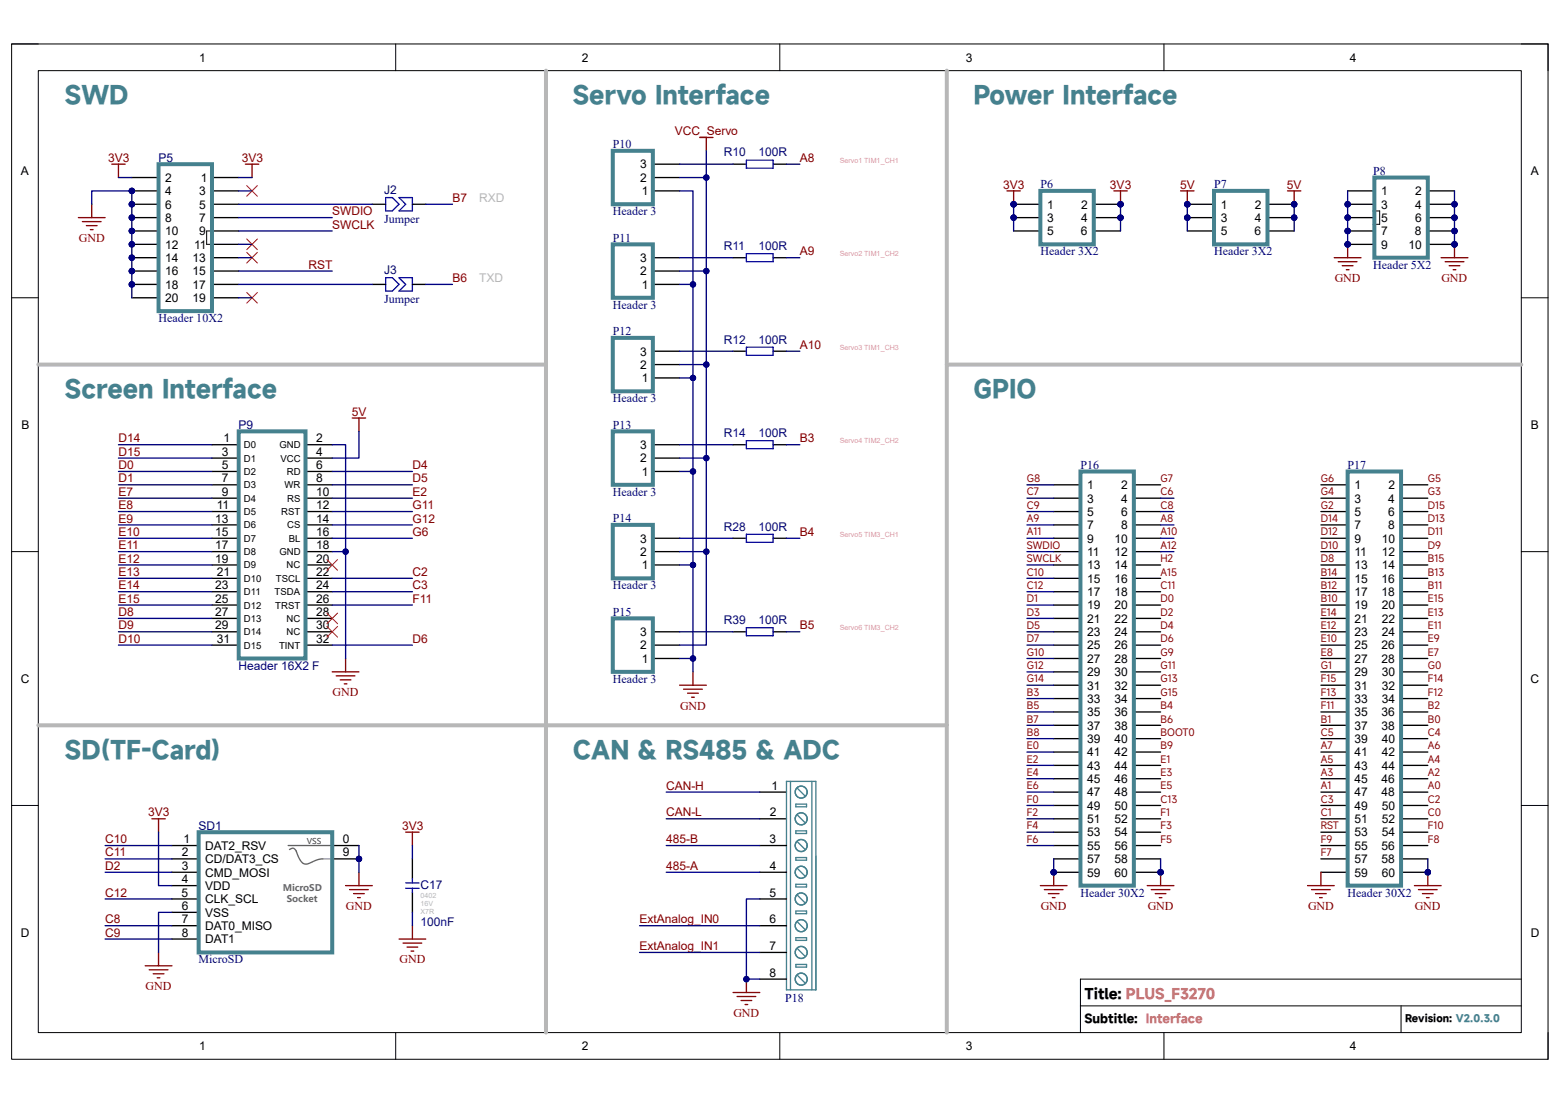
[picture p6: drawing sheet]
<svg xmlns="http://www.w3.org/2000/svg" width="297mm" height="210mm" viewBox="0 0 297 210" stroke-linecap="round" stroke-linejoin="round" font-family="sans-serif">
<defs><g id="words">
<g font-size="4.6" fill="#45818e">
<text x="12.4" y="19.8">SWD</text>
<text x="109.1" y="19.8">Servo Interface</text>
<text x="185.3" y="19.8">Power Interface</text>
<text x="12.4" y="75.8">Screen Interface</text>
<text x="185.3" y="75.8">GPIO</text>
<text x="12.4" y="144.4">SD(TF-Card)</text>
<text x="109.1" y="144.4">CAN &amp; RS485 &amp; ADC</text>
</g>
<text font-size="2.7" x="206.5" y="190.2">Title: PLUS_F3270</text>
<g font-size="2.3">
<text x="37.9" y="11.7">1</text>
<text x="110.7" y="11.7">2</text>
<text x="183.8" y="11.7">3</text>
<text x="257" y="11.7">4</text>
<text x="4" y="33.3">A</text>
<text x="31.5" y="34.6">2</text>
<text x="38.2" y="34.6">1</text>
<text x="121.9" y="34.6">2</text>
<text x="121.9" y="32">3</text>
<text x="291.4" y="33.3">A</text>
<text x="31.5" y="37.2">4</text>
<text x="31.5" y="39.7">6</text>
<text x="37.9" y="39.7">5</text>
<text x="37.9" y="37.2">3</text>
<text x="122.2" y="37.2">1</text>
<text x="199.3" y="39.7">1</text>
<text x="205.8" y="39.7">2</text>
<text x="232.4" y="39.7">1</text>
<text x="238.9" y="39.7">2</text>
<text x="262.9" y="37.2">1</text>
<text x="262.9" y="39.7">3</text>
<text x="269.4" y="37.2">2</text>
<text x="269.4" y="39.7">4</text>
<text x="31.5" y="42.2">8</text>
<text x="31.5" y="44.8">10</text>
<text x="31.5" y="47.3">12</text>
<text x="37" y="47.3">11</text>
<text x="37.9" y="42.2">7</text>
<text x="37.9" y="44.8">9</text>
<text x="199.3" y="42.2">3</text>
<text x="199.3" y="44.8">5</text>
<text x="205.8" y="44.8">6</text>
<text x="205.8" y="42.2">4</text>
<text x="232.4" y="42.2">3</text>
<text x="232.4" y="44.8">5</text>
<text x="238.8" y="44.8">6</text>
<text x="238.9" y="42.2">4</text>
<text x="262.9" y="42.2">5</text>
<text x="262.9" y="44.8">7</text>
<text x="262.9" y="47.3">9</text>
<text x="268.1" y="47.3">10</text>
<text x="269.4" y="44.8">8</text>
<text x="269.4" y="42.2">6</text>
<text x="31.5" y="49.9">14</text>
<text x="31.5" y="52.4">16</text>
<text x="36.7" y="49.9">13</text>
<text x="36.7" y="52.4">15</text>
<text x="121.9" y="52.4">2</text>
<text x="121.9" y="49.9">3</text>
<text x="31.5" y="54.9">18</text>
<text x="31.5" y="57.5">20</text>
<text x="36.7" y="54.9">17</text>
<text x="36.7" y="57.5">19</text>
<text x="122.2" y="54.9">1</text>
<text x="121.9" y="70.2">2</text>
<text x="121.9" y="67.7">3</text>
<text x="122.2" y="72.8">1</text>
<text x="4.1" y="81.7">B</text>
<text x="291.5" y="81.7">B</text>
<text x="42.2" y="86.7">3</text>
<text x="42.2" y="89.3">5</text>
<text x="42.5" y="84.2">1</text>
<text x="60.2" y="84.2">2</text>
<text x="60.2" y="86.7">4</text>
<text x="60.2" y="89.3">6</text>
<text x="121.9" y="88">2</text>
<text x="121.9" y="85.5">3</text>
<text x="42.2" y="91.8">7</text>
<text x="42.2" y="94.4">9</text>
<text x="60.2" y="91.8">8</text>
<text x="60.2" y="94.4">10</text>
<text x="122.2" y="90.6">1</text>
<text x="207" y="93.1">1</text>
<text x="207" y="95.7">3</text>
<text x="213.4" y="93.1">2</text>
<text x="213.4" y="95.7">4</text>
<text x="257.8" y="93.1">1</text>
<text x="257.8" y="95.7">3</text>
<text x="264.3" y="95.7">4</text>
<text x="264.3" y="93.1">2</text>
<text x="41" y="99.5">13</text>
<text x="41.3" y="96.9">11</text>
<text x="60.2" y="96.9">12</text>
<text x="60.2" y="99.5">14</text>
<text x="207" y="98.2">5</text>
<text x="207" y="100.8">7</text>
<text x="213.4" y="98.2">6</text>
<text x="213.4" y="100.8">8</text>
<text x="257.8" y="98.2">5</text>
<text x="257.8" y="100.8">7</text>
<text x="264.3" y="98.2">6</text>
<text x="264.3" y="100.8">8</text>
<text x="41" y="102">15</text>
<text x="41" y="104.6">17</text>
<text x="41" y="107.1">19</text>
<text x="60.2" y="102">16</text>
<text x="60.2" y="104.6">18</text>
<text x="60.2" y="107.1">20</text>
<text x="121.9" y="105.8">2</text>
<text x="121.9" y="103.3">3</text>
<text x="207" y="103.3">9</text>
<text x="207" y="105.8">11</text>
<text x="212.2" y="103.3">10</text>
<text x="212.2" y="105.8">12</text>
<text x="257.8" y="103.3">9</text>
<text x="257.8" y="105.8">11</text>
<text x="263.1" y="103.3">10</text>
<text x="263.1" y="105.8">12</text>
<text x="41" y="112.2">23</text>
<text x="41.3" y="109.6">21</text>
<text x="60.2" y="109.6">22</text>
<text x="60.2" y="112.2">24</text>
<text x="122.2" y="108.4">1</text>
<text x="207" y="108.4">13</text>
<text x="207" y="110.9">15</text>
<text x="207" y="113.5">17</text>
<text x="212.2" y="108.4">14</text>
<text x="212.2" y="110.9">16</text>
<text x="212.2" y="113.5">18</text>
<text x="257.8" y="108.4">13</text>
<text x="257.8" y="110.9">15</text>
<text x="257.8" y="113.5">17</text>
<text x="263" y="110.9">16</text>
<text x="263" y="113.5">18</text>
<text x="263.1" y="108.4">14</text>
<text x="41" y="114.7">25</text>
<text x="41" y="117.3">27</text>
<text x="41" y="119.8">29</text>
<text x="60.2" y="114.7">26</text>
<text x="60.2" y="117.3">28</text>
<text x="60.2" y="119.8">30</text>
<text x="207" y="116">19</text>
<text x="207" y="118.5">21</text>
<text x="212.2" y="116">20</text>
<text x="212.2" y="118.5">22</text>
<text x="257.8" y="116">19</text>
<text x="257.8" y="118.5">21</text>
<text x="263.1" y="116">20</text>
<text x="263.1" y="118.5">22</text>
<text x="41.3" y="122.3">31</text>
<text x="60.2" y="122.3">32</text>
<text x="121.9" y="123.6">2</text>
<text x="121.9" y="121.1">3</text>
<text x="207" y="121.1">23</text>
<text x="207" y="123.6">25</text>
<text x="212.2" y="121.1">24</text>
<text x="212.2" y="123.6">26</text>
<text x="257.8" y="121.1">23</text>
<text x="257.8" y="123.6">25</text>
<text x="263" y="123.6">26</text>
<text x="263.1" y="121.1">24</text>
<text x="4" y="130">C</text>
<text x="122.2" y="126.2">1</text>
<text x="207" y="126.2">27</text>
<text x="207" y="128.7">29</text>
<text x="207" y="131.3">31</text>
<text x="212.2" y="126.2">28</text>
<text x="212.2" y="128.7">30</text>
<text x="212.2" y="131.3">32</text>
<text x="257.8" y="126.2">27</text>
<text x="257.8" y="128.7">29</text>
<text x="257.8" y="131.3">31</text>
<text x="263" y="126.2">28</text>
<text x="263.1" y="128.7">30</text>
<text x="263.1" y="131.3">32</text>
<text x="291.4" y="130">C</text>
<text x="207" y="133.8">33</text>
<text x="207" y="136.4">35</text>
<text x="212.2" y="133.8">34</text>
<text x="212.2" y="136.4">36</text>
<text x="257.8" y="133.8">33</text>
<text x="257.8" y="136.4">35</text>
<text x="263" y="136.4">36</text>
<text x="263.1" y="133.8">34</text>
<text x="207" y="138.9">37</text>
<text x="207" y="141.4">39</text>
<text x="207" y="144">41</text>
<text x="212.2" y="138.9">38</text>
<text x="212.2" y="141.4">40</text>
<text x="212.2" y="144">42</text>
<text x="257.8" y="138.9">37</text>
<text x="257.8" y="141.4">39</text>
<text x="257.8" y="144">41</text>
<text x="263" y="138.9">38</text>
<text x="263.1" y="141.4">40</text>
<text x="263.1" y="144">42</text>
<text x="207" y="146.5">43</text>
<text x="207" y="149.1">45</text>
<text x="212.2" y="146.5">44</text>
<text x="212.2" y="149.1">46</text>
<text x="257.8" y="146.5">43</text>
<text x="257.8" y="149.1">45</text>
<text x="263" y="149.1">46</text>
<text x="263.1" y="146.5">44</text>
<text x="146.6" y="155.4">2</text>
<text x="146.9" y="150.3">1</text>
<text x="207" y="151.6">47</text>
<text x="207" y="154.2">49</text>
<text x="212.2" y="151.6">48</text>
<text x="212.2" y="154.2">50</text>
<text x="257.8" y="151.6">47</text>
<text x="257.8" y="154.2">49</text>
<text x="263" y="151.6">48</text>
<text x="263.1" y="154.2">50</text>
<text x="34.9" y="160.5">1</text>
<text x="39.1" y="161.8">DAT2_RSV</text>
<text x="65.3" y="160.5">0</text>
<text x="146.5" y="160.5">3</text>
<text x="207" y="156.7">51</text>
<text x="207" y="159.3">53</text>
<text x="207" y="161.8">55</text>
<text x="212.2" y="156.7">52</text>
<text x="212.2" y="159.3">54</text>
<text x="212.2" y="161.8">56</text>
<text x="257.8" y="156.7">51</text>
<text x="257.8" y="159.3">53</text>
<text x="257.8" y="161.8">55</text>
<text x="263" y="161.8">56</text>
<text x="263.1" y="156.7">52</text>
<text x="263.1" y="159.3">54</text>
<text x="34.6" y="163.1">2</text>
<text x="34.6" y="165.6">3</text>
<text x="39.1" y="164.3">CD/DAT3_CS</text>
<text x="39.1" y="166.9">CMD_MOSI</text>
<text x="65.3" y="163.1">9</text>
<text x="146.6" y="165.6">4</text>
<text x="207" y="164.3">57</text>
<text x="207" y="166.9">59</text>
<text x="212.2" y="164.3">58</text>
<text x="212.2" y="166.9">60</text>
<text x="257.8" y="164.3">57</text>
<text x="257.8" y="166.9">59</text>
<text x="263" y="164.3">58</text>
<text x="263.1" y="166.9">60</text>
<text x="34.6" y="170.7">5</text>
<text x="34.6" y="168.1">4</text>
<text x="34.6" y="173.2">6</text>
<text x="39.1" y="169.4">VDD</text>
<text x="39.1" y="172">CLK_SCL</text>
<text x="146.5" y="170.7">5</text>
<text x="4" y="178.3">D</text>
<text x="34.6" y="175.8">7</text>
<text x="34.6" y="178.3">8</text>
<text x="39.1" y="174.5">VSS</text>
<text x="39.1" y="177">DAT0_MISO</text>
<text x="39.1" y="179.6">DAT1</text>
<text x="146.5" y="175.8">6</text>
<text x="291.4" y="178.3">D</text>
<text x="146.5" y="180.8">7</text>
<text x="146.5" y="186">8</text>
<text x="206.5" y="194.7">Subtitle: Interface</text>
<text x="37.9" y="199.9">1</text>
<text x="110.7" y="199.9">2</text>
<text x="183.8" y="199.9">3</text>
<text x="257" y="199.9">4</text>
</g>
<g font-size="2.3" fill="#000080">
<text x="116.7" y="28.2">P10</text>
<text x="137.8" y="29.8">R10</text>
<text x="144.4" y="29.8">100R</text>
<text x="30.2" y="30.8">P5</text>
<text x="198.1" y="35.9">P6</text>
<text x="231.1" y="35.9">P7</text>
<text x="261.4" y="33.3">P8</text>
<text x="73.1" y="36.9">J2</text>
<text x="116.7" y="40.9">Header 3</text>
<text x="73.1" y="42.5">Jumper</text>
<text x="116.7" y="46.1">P11</text>
<text x="137.8" y="47.6">R11</text>
<text x="144.4" y="47.6">100R</text>
<text x="73.1" y="52.2">J3</text>
<text x="198.1" y="48.6">Header 3X2</text>
<text x="231.1" y="48.6">Header 3X2</text>
<text x="261.4" y="51.1">Header 5X2</text>
<text x="73.1" y="57.7">Jumper</text>
<text x="116.7" y="58.8">Header 3</text>
<text x="30.2" y="61.3">Header 10X2</text>
<text x="116.7" y="63.8">P12</text>
<text x="137.8" y="65.4">R12</text>
<text x="144.4" y="65.4">100R</text>
<text x="116.7" y="76.6">Header 3</text>
<text x="45.4" y="81.7">P9</text>
<text x="116.7" y="81.7">P13</text>
<text x="137.8" y="83.2">R14</text>
<text x="144.4" y="83.2">100R</text>
<text x="205.7" y="89.3">P16</text>
<text x="256.5" y="89.3">P17</text>
<text x="116.7" y="94.4">Header 3</text>
<text x="116.7" y="99.4">P14</text>
<text x="137.8" y="101">R28</text>
<text x="144.4" y="101">100R</text>
<text x="116.7" y="112.2">Header 3</text>
<text x="116.7" y="117.3">P15</text>
<text x="137.8" y="118.8">R39</text>
<text x="144.4" y="118.8">100R</text>
<text x="45.4" y="127.5">Header 16X2 F</text>
<text x="116.7" y="130">Header 3</text>
<text x="37.8" y="158">SD1</text>
<text x="80.1" y="169.2">C17</text>
<text x="205.7" y="170.7">Header 30X2</text>
<text x="256.5" y="170.7">Header 30X2</text>
<text x="80.1" y="176.3">100nF</text>
<text x="37.8" y="183.4">MicroSD</text>
<text x="149.5" y="190.8">P18</text>
</g>
<g font-size="2.3" fill="#800000">
<text x="128.5" y="25.7">VCC_Servo</text>
<text x="20.6" y="30.8">3V3</text>
<text x="46" y="30.8">3V3</text>
<text x="152.3" y="30.8">A8</text>
<text x="191" y="35.9">3V3</text>
<text x="211.3" y="35.9">3V3</text>
<text x="224.7" y="35.9">5V</text>
<text x="245" y="35.9">5V</text>
<text x="63.2" y="41">SWDIO</text>
<text x="86.1" y="38.4">B7</text>
<text x="15" y="46.1">GND</text>
<text x="63.2" y="43.5">SWCLK</text>
<text x="58.8" y="51.1">RST</text>
<text x="86.1" y="53.7">B6</text>
<text x="152.3" y="48.6">A9</text>
<text x="254.1" y="53.7">GND</text>
<text x="274.4" y="53.7">GND</text>
<text x="152.3" y="66.4">A10</text>
<text x="67" y="79.1">5V</text>
<text x="22.6" y="84.2">D14</text>
<text x="22.6" y="86.7">D15</text>
<text x="22.6" y="89.3">D0</text>
<text x="78.5" y="89.3">D4</text>
<text x="152.3" y="84.2">B3</text>
<text x="22.6" y="91.8">D1</text>
<text x="22.6" y="94.4">E7</text>
<text x="78.5" y="91.8">D5</text>
<text x="78.5" y="94.4">E2</text>
<text x="22.6" y="96.9">E8</text>
<text x="22.6" y="99.5">E9</text>
<text x="78.5" y="96.9">G11</text>
<text x="78.5" y="99.5">G12</text>
<text x="22.6" y="102">E10</text>
<text x="22.6" y="104.6">E11</text>
<text x="22.6" y="107.1">E12</text>
<text x="78.5" y="102">G6</text>
<text x="152.3" y="102">B4</text>
<text x="22.6" y="109.6">E13</text>
<text x="22.6" y="112.2">E14</text>
<text x="78.5" y="109.6">C2</text>
<text x="78.5" y="112.2">C3</text>
<text x="22.6" y="114.7">E15</text>
<text x="22.6" y="117.3">D8</text>
<text x="22.6" y="119.8">D9</text>
<text x="78.5" y="114.7">F11</text>
<text x="152.3" y="119.8">B5</text>
<text x="22.6" y="122.3">D10</text>
<text x="78.5" y="122.3">D6</text>
<text x="63.3" y="132.5">GND</text>
<text x="129.5" y="135.1">GND</text>
<text x="28.2" y="155.4">3V3</text>
<text x="126.8" y="150.3">CAN-H</text>
<text x="126.8" y="155.4">CAN-L</text>
<text x="20" y="160.5">C10</text>
<text x="76.5" y="158">3V3</text>
<text x="126.8" y="160.5">485-B</text>
<text x="20" y="163.1">C11</text>
<text x="20" y="165.6">D2</text>
<text x="126.8" y="165.6">485-A</text>
<text x="20" y="170.7">C12</text>
<text x="65.9" y="173.2">GND</text>
<text x="198.2" y="173.2">GND</text>
<text x="218.5" y="173.2">GND</text>
<text x="249" y="173.2">GND</text>
<text x="269.4" y="173.2">GND</text>
<text x="20" y="175.8">C8</text>
<text x="20" y="178.3">C9</text>
<text x="121.7" y="175.8">ExtAnalog_IN0</text>
<text x="76.1" y="183.4">GND</text>
<text x="121.7" y="180.8">ExtAnalog_IN1</text>
<text x="27.7" y="188.5">GND</text>
<text x="139.7" y="193.5">GND</text>
</g>
<g font-size="2.3" fill="#b7b7b7">
<text x="91.2" y="38.4">RXD</text>
<text x="91.2" y="53.7">TXD</text>
</g>
<g font-size="1.9" fill="#800000">
<text x="195.5" y="94.3">C7</text>
<text x="195.5" y="91.8">G8</text>
<text x="220.9" y="94.3">C6</text>
<text x="220.9" y="91.8">G7</text>
<text x="251.5" y="94.3">G4</text>
<text x="251.5" y="91.8">G6</text>
<text x="271.8" y="94.3">G3</text>
<text x="271.8" y="91.8">G5</text>
<text x="195.5" y="99.4">A9</text>
<text x="195.5" y="101.9">A11</text>
<text x="195.5" y="96.9">C9</text>
<text x="220.9" y="99.4">A8</text>
<text x="220.9" y="101.9">A10</text>
<text x="220.9" y="96.9">C8</text>
<text x="251.5" y="101.9">D12</text>
<text x="251.5" y="99.4">D14</text>
<text x="251.5" y="96.9">G2</text>
<text x="271.8" y="101.9">D11</text>
<text x="271.8" y="99.4">D13</text>
<text x="271.8" y="96.9">D15</text>
<text x="195.5" y="104.5">SWDIO</text>
<text x="195.5" y="107.1">SWCLK</text>
<text x="220.9" y="107.1">H2</text>
<text x="220.9" y="104.5">A12</text>
<text x="251.5" y="107.1">D8</text>
<text x="251.5" y="104.5">D10</text>
<text x="271.8" y="107.1">B15</text>
<text x="271.8" y="104.5">D9</text>
<text x="195.5" y="109.6">C10</text>
<text x="195.5" y="112.1">C12</text>
<text x="220.9" y="109.6">A15</text>
<text x="220.9" y="112.1">C11</text>
<text x="251.5" y="112.1">B12</text>
<text x="251.5" y="109.6">B14</text>
<text x="271.8" y="112.1">B11</text>
<text x="271.8" y="109.6">B13</text>
<text x="195.5" y="114.7">D1</text>
<text x="195.5" y="117.2">D3</text>
<text x="195.5" y="119.8">D5</text>
<text x="220.9" y="114.7">D0</text>
<text x="220.9" y="117.2">D2</text>
<text x="220.9" y="119.8">D4</text>
<text x="251.5" y="119.8">E12</text>
<text x="251.5" y="117.2">E14</text>
<text x="251.5" y="114.7">B10</text>
<text x="271.8" y="119.8">E11</text>
<text x="271.8" y="117.2">E13</text>
<text x="271.8" y="114.7">E15</text>
<text x="195.5" y="122.3">D7</text>
<text x="195.5" y="124.8">G10</text>
<text x="220.9" y="122.3">D6</text>
<text x="220.9" y="124.8">G9</text>
<text x="251.5" y="124.8">E8</text>
<text x="251.5" y="122.3">E10</text>
<text x="271.8" y="124.8">E7</text>
<text x="271.8" y="122.3">E9</text>
<text x="195.5" y="129.9">G14</text>
<text x="195.5" y="127.4">G12</text>
<text x="220.9" y="127.4">G11</text>
<text x="220.9" y="129.9">G13</text>
<text x="251.5" y="129.9">F15</text>
<text x="251.5" y="127.4">G1</text>
<text x="271.8" y="129.9">F14</text>
<text x="271.8" y="127.4">G0</text>
<text x="195.5" y="132.5">B3</text>
<text x="195.5" y="135">B5</text>
<text x="195.5" y="137.6">B7</text>
<text x="220.9" y="135">B4</text>
<text x="220.9" y="137.6">B6</text>
<text x="220.9" y="132.5">G15</text>
<text x="251.5" y="137.6">B1</text>
<text x="251.5" y="135">F11</text>
<text x="251.5" y="132.5">F13</text>
<text x="271.8" y="137.6">B0</text>
<text x="271.8" y="135">B2</text>
<text x="271.8" y="132.5">F12</text>
<text x="195.5" y="140.1">B8</text>
<text x="195.5" y="142.7">E0</text>
<text x="220.9" y="142.7">B9</text>
<text x="220.9" y="140.1">BOOT0</text>
<text x="251.5" y="142.7">A7</text>
<text x="251.5" y="140.1">C5</text>
<text x="271.8" y="142.7">A6</text>
<text x="271.8" y="140.1">C4</text>
<text x="195.5" y="145.2">E2</text>
<text x="195.5" y="147.7">E4</text>
<text x="220.9" y="147.7">E3</text>
<text x="220.9" y="145.2">E1</text>
<text x="251.5" y="147.7">A3</text>
<text x="251.5" y="145.2">A5</text>
<text x="271.8" y="147.7">A2</text>
<text x="271.8" y="145.2">A4</text>
<text x="195.5" y="150.3">E6</text>
<text x="195.5" y="152.8">F0</text>
<text x="195.5" y="155.4">F2</text>
<text x="220.9" y="150.3">E5</text>
<text x="220.9" y="155.4">F1</text>
<text x="220.9" y="152.8">C13</text>
<text x="251.5" y="150.3">A1</text>
<text x="251.5" y="155.4">C1</text>
<text x="251.5" y="152.8">C3</text>
<text x="271.8" y="150.3">A0</text>
<text x="271.8" y="155.4">C0</text>
<text x="271.8" y="152.8">C2</text>
<text x="195.5" y="157.9">F4</text>
<text x="195.5" y="160.4">F6</text>
<text x="220.9" y="157.9">F3</text>
<text x="220.9" y="160.4">F5</text>
<text x="251.5" y="160.4">F9</text>
<text x="251.5" y="157.9">RST</text>
<text x="271.8" y="160.4">F8</text>
<text x="271.8" y="157.9">F10</text>
<text x="251.5" y="163">F7</text>
</g>
<text font-size="1.9" x="267.5" y="194.5">Revision: V2.0.3.0</text>
<g font-size="1.8">
<text x="46.4" y="85.3">D0</text>
<text x="46.4" y="87.9">D1</text>
<text x="53.2" y="85.3">GND</text>
<text x="53.4" y="87.9">VCC</text>
<text x="46.4" y="90.4">D2</text>
<text x="46.4" y="93">D3</text>
<text x="46.4" y="95.5">D4</text>
<text x="54.1" y="93">WR</text>
<text x="54.6" y="90.4">RD</text>
<text x="54.7" y="95.5">RS</text>
<text x="46.4" y="98">D5</text>
<text x="46.4" y="100.6">D6</text>
<text x="53.6" y="98">RST</text>
<text x="54.7" y="100.6">CS</text>
<text x="46.4" y="103.1">D7</text>
<text x="46.4" y="105.7">D8</text>
<text x="53.2" y="105.7">GND</text>
<text x="55" y="103.1">BL</text>
<text x="46.4" y="108.2">D9</text>
<text x="46.4" y="110.7">D10</text>
<text x="46.4" y="113.3">D11</text>
<text x="52.3" y="113.3">TSDA</text>
<text x="52.5" y="110.7">TSCL</text>
<text x="54.6" y="108.2">NC</text>
<text x="46.4" y="115.9">D12</text>
<text x="46.4" y="118.4">D13</text>
<text x="52.4" y="115.9">TRST</text>
<text x="54.6" y="118.4">NC</text>
<text x="46.4" y="120.9">D14</text>
<text x="46.4" y="123.5">D15</text>
<text x="53.1" y="123.5">TINT</text>
<text x="54.6" y="120.9">NC</text>
</g>
<g font-size="1.7" fill="#666">
<text x="53.8" y="169.7">MicroSD</text>
<text x="54.6" y="171.7">Socket</text>
</g>
<text font-size="1.5" fill="#434343" x="58.4" y="160.6">VSS</text>
<g font-size="1.4" fill="#ff71c1">
<text x="159.9" y="31">Servo1 TIM1_CH1</text>
<text x="159.9" y="48.8">Servo2 TIM1_CH2</text>
<text x="159.9" y="66.6">Servo3 TIM1_CH3</text>
<text x="159.9" y="84.4">Servo4 TIM2_CH2</text>
<text x="159.9" y="102.2">Servo5 TIM3_CH1</text>
<text x="159.9" y="120">Servo6 TIM3_CH2</text>
</g>
<g font-size="1.4" fill="#b7b7b7">
<text x="80.1" y="170.9">0402</text>
<text x="80.1" y="172.4">16V</text>
<text x="80.1" y="173.9">X7R</text>
</g>
</g></defs>
<path d="M2.2 8.4h292.5v193.3h-292.5z" fill="none" stroke="#000" stroke-width=".19"/>
<path d="M7.3 13.5h282.3v183.1h-282.3z" fill-rule="evenodd" fill="#fff"/>
<g fill="none" stroke="#000" stroke-width=".19">
<path d="M2.2 8.4h5.1M7.3 13.5h282.3v183.1h-282.3zM75.3 8.4v5.1M148.5 8.4v5.1M221.6 8.4v5.1M289.6 8.4h5.1v5.1M2.2 56.7h5.1M289.6 56.7h5.1M2.2 105h5.1M289.6 105h5.1M2.2 153.4h5.1M289.6 153.4h5.1"/>
<path d="M75.3 196.6v5.1M148.5 196.6v5.1M205.7 191.5h83.9M221.6 196.6v5.1M266.7 191.5v5.1M289.6 186.4h-83.9v10.2M294.7 196.6v5.1"/>
</g>
<circle cx="25.1" cy="36.3" r=".51" fill="#000080"/>
<circle cx="25.1" cy="36.3" r=".51" fill="none" stroke="#000080" stroke-width=".19"/>
<circle cx="25.1" cy="38.9" r=".51" fill="#000080"/>
<circle cx="25.1" cy="38.9" r=".51" fill="none" stroke="#000080" stroke-width=".19"/>
<circle cx="25.1" cy="41.4" r=".51" fill="#000080"/>
<circle cx="25.1" cy="41.4" r=".51" fill="none" stroke="#000080" stroke-width=".19"/>
<circle cx="25.1" cy="44" r=".51" fill="#000080"/>
<circle cx="25.1" cy="44" r=".51" fill="none" stroke="#000080" stroke-width=".19"/>
<circle cx="25.1" cy="46.5" r=".51" fill="#000080"/>
<circle cx="25.1" cy="46.5" r=".51" fill="none" stroke="#000080" stroke-width=".19"/>
<circle cx="25.1" cy="49.1" r=".51" fill="#000080"/>
<circle cx="25.1" cy="49.1" r=".51" fill="none" stroke="#000080" stroke-width=".19"/>
<circle cx="25.1" cy="51.6" r=".51" fill="#000080"/>
<circle cx="25.1" cy="51.6" r=".51" fill="none" stroke="#000080" stroke-width=".19"/>
<circle cx="25.1" cy="54.1" r=".51" fill="#000080"/>
<circle cx="25.1" cy="54.1" r=".51" fill="none" stroke="#000080" stroke-width=".19"/>
<path d="M25.1 33.8h5.1M25.1 36.3h5.1M40.4 33.8h5M40.4 36.3h5" fill="none" stroke="#000" stroke-width=".25"/>
<circle cx="25.1" cy="36.3" r=".51" fill="#000080"/>
<circle cx="25.1" cy="36.3" r=".51" fill="none" stroke="#000080" stroke-width=".19"/>
<path d="M25.1 38.9h5.1M40.4 38.9h5" fill="none" stroke="#000" stroke-width=".25"/>
<circle cx="25.1" cy="38.9" r=".51" fill="#000080"/>
<circle cx="25.1" cy="38.9" r=".51" fill="none" stroke="#000080" stroke-width=".19"/>
<path d="M25.1 41.4h5.1M40.4 41.4h5" fill="none" stroke="#000" stroke-width=".25"/>
<circle cx="25.1" cy="41.4" r=".51" fill="#000080"/>
<circle cx="25.1" cy="41.4" r=".51" fill="none" stroke="#000080" stroke-width=".19"/>
<path d="M25.1 44h5.1M40.4 44h5" fill="none" stroke="#000" stroke-width=".25"/>
<circle cx="25.1" cy="44" r=".51" fill="#000080"/>
<circle cx="25.1" cy="44" r=".51" fill="none" stroke="#000080" stroke-width=".19"/>
<path d="M25.1 46.5h5.1M40.4 46.5h5" fill="none" stroke="#000" stroke-width=".25"/>
<circle cx="25.1" cy="46.5" r=".51" fill="#000080"/>
<circle cx="25.1" cy="46.5" r=".51" fill="none" stroke="#000080" stroke-width=".19"/>
<path d="M25.1 49.1h5.1M40.4 49.1h5" fill="none" stroke="#000" stroke-width=".25"/>
<circle cx="25.1" cy="49.1" r=".51" fill="#000080"/>
<circle cx="25.1" cy="49.1" r=".51" fill="none" stroke="#000080" stroke-width=".19"/>
<path d="M25.1 51.6h5.1M40.4 51.6h5" fill="none" stroke="#000" stroke-width=".25"/>
<circle cx="25.1" cy="51.6" r=".51" fill="#000080"/>
<circle cx="25.1" cy="51.6" r=".51" fill="none" stroke="#000080" stroke-width=".19"/>
<path d="M25.1 54.1h5.1M40.4 54.1h5" fill="none" stroke="#000" stroke-width=".25"/>
<circle cx="25.1" cy="54.1" r=".51" fill="#000080"/>
<circle cx="25.1" cy="54.1" r=".51" fill="none" stroke="#000080" stroke-width=".19"/>
<g fill="none" stroke="#000" stroke-width=".25">
<path d="M70.9 38.9h2.5M78.5 38.9h2.6M25.1 56.7h5.1M40.4 56.7h5M70.9 54.1h2.5M78.5 54.1h2.6M40.4 84.7h5M40.4 87.2h5M40.4 89.8h5M40.4 92.3h5M40.4 94.8h5M40.4 97.4h5"/>
<path d="M40.4 99.9h5M58.2 84.7h5.1M58.2 87.2h5.1M58.2 89.8h5.1M58.2 92.3h5.1M58.2 94.8h5.1M58.2 97.4h5.1M58.2 99.9h5.1M40.4 102.5h5M40.4 105h5M40.4 107.6h5M40.4 110.1h5"/>
<path d="M40.4 112.7h5M40.4 115.2h5M40.4 117.7h5M58.2 102.5h5.1M58.2 105h5.1M58.2 107.6h5.1M58.2 110.1h5.1M58.2 112.7h5.1M58.2 115.2h5.1M58.2 117.7h5.1M40.4 120.3h5M40.4 122.8h5"/>
<path d="M58.2 120.3h5.1M58.2 122.8h5.1"/>
</g>
<path d="M40.6 44h-1.3v2.5h1.3" fill="none" stroke="#000" stroke-width=".19"/>
<path d="M30.2 31.3h10.2v27.9h-10.2zM45.4 82.1h12.8v43.3h-12.8z" fill="none" stroke="#45818e" stroke-width=".76"/>
<path d="M17.5 38.9v2.5M21.3 31.3h2.5M22.6 31.3v2.5M46.7 31.3h2.6M48 31.3v2.5M14.9 41.4h5.1M15.7 42.2h3.5M16.4 43h2.1M17.2 43.7h.5" fill="none" stroke="#800000" stroke-width=".25"/>
<path d="M47 35.3l2 2.1M49 35.3l-2 2.1M47 55.7l2 2M47 45.5l2 2M47 48l2 2.1M49 55.7l-2 2M49 45.5l-2 2M49 48l-2 2.1" fill="none" stroke="#f00" stroke-width=".19"/>
<path d="M73.4 37.6h1.3l1.3 1.3-1.3 1.3h-1.3zM76 37.6h2.5v2.6h-2.5l1.2-1.3zM73.4 52.9h1.3l1.3 1.2-1.3 1.3h-1.3zM76 52.9h2.5v2.5h-2.5l1.2-1.3z" fill="none" stroke="#00f" stroke-width=".25"/>
<circle cx="68.3" cy="163.5" r=".51" fill="#000080"/>
<circle cx="68.3" cy="163.5" r=".51" fill="none" stroke="#000080" stroke-width=".19"/>
<path d="M32.7 161h5.1M32.7 163.5h5.1M32.7 166.1h5.1M32.7 168.6h5.1M32.7 171.2h5.1M32.7 173.7h5.1M32.7 176.2h5.1M32.7 178.8h5.1M63.3 163.5h5" fill="none" stroke="#000" stroke-width=".25"/>
<circle cx="68.3" cy="163.5" r=".51" fill="#000080"/>
<circle cx="68.3" cy="163.5" r=".51" fill="none" stroke="#000080" stroke-width=".19"/>
<path d="M61.5 163.5h1.8" fill="none" stroke="#999" stroke-width=".25"/>
<path d="M54.9 161h8.4M55.1 161.7l.5-.2h.4l.4 .5 .3 .8a2.31 2.31 0 0 0 1.4 1.7l.6-.1 1.9-.8 .9-.1" fill="none" stroke="#666" stroke-width=".25"/>
<path d="M63.3 161h5" fill="none" stroke="#000" stroke-width=".25"/>
<path d="M37.8 158.4h25.5v22.9h-25.5z" fill="none" stroke="#45818e" stroke-width=".76"/>
<g fill="none" stroke="#800000" stroke-width=".25">
<path d="M191.7 36.3h2.5M193 36.3v2.6M28.9 155.9h2.6M30.2 155.9v2.5M65.8 168.6h5.1M66.6 169.4h3.5M67.3 170.1h2.1M68.1 170.9h.5M68.3 166.1v2.5M27.6 183.9h5.1M28.4 184.6h3.6M29.2 185.4h2"/>
<path d="M29.9 186.2h.5M30.2 181.3v2.6"/>
</g>
<circle cx="193" cy="38.9" r=".51" fill="#000080"/>
<circle cx="193" cy="38.9" r=".51" fill="none" stroke="#000080" stroke-width=".19"/>
<path d="M224.8 36.3h2.5M226 36.3v2.6" fill="none" stroke="#800000" stroke-width=".25"/>
<circle cx="226" cy="38.9" r=".51" fill="#000080"/>
<circle cx="226" cy="38.9" r=".51" fill="none" stroke="#000080" stroke-width=".19"/>
<path d="M254 49.1h5.1M254.8 49.8h3.5M255.5 50.6h2.1M256.3 51.4h.5M256.6 46.5v2.6" fill="none" stroke="#800000" stroke-width=".25"/>
<circle cx="256.6" cy="46.5" r=".51" fill="#000080"/>
<circle cx="256.6" cy="46.5" r=".51" fill="none" stroke="#000080" stroke-width=".19"/>
<g fill="none" stroke="#800000" stroke-width=".25">
<path d="M67.1 79.6h2.5M68.3 79.6v2.5M63.3 127.9h5M64 128.7h3.6M64.8 129.4h2M65.5 130.2h.6M65.8 125.4v2.5M129.4 130.5h5.1M130.1 131.2h3.6M130.9 132h2M131.7 132.7h.5M131.9 127.9v2.6"/>
<path d="M77.2 158.4h2.6M78.5 158.4v2.6M76 178.8h5.1M76.7 179.6h3.6M78.5 176.2v2.6M77.5 180.3h2M78.3 181.1h.5"/>
</g>
<g fill="none" stroke="#000" stroke-width=".25">
<path d="M124.3 36.3h5.1M124.3 33.8h5.1M124.3 31.3h5.1M139.6 31.3h2.5M147.2 31.3h2.5M124.3 54.1h5.1M124.3 51.6h5.1M124.3 49.1h5.1M139.6 49.1h2.5M147.2 49.1h2.5M124.3 72h5.1M124.3 69.4h5.1"/>
<path d="M124.3 66.9h5.1M139.6 66.9h2.5M147.2 66.9h2.5"/>
</g>
<path d="M116.7 28.7h7.6v10.2h-7.6zM116.7 46.5h7.6v10.2h-7.6zM116.7 64.3h7.6v10.2h-7.6z" fill="none" stroke="#45818e" stroke-width=".76"/>
<path d="M142.1 30.5h5.1v1.5h-5.1zM142.1 48.3h5.1v1.5h-5.1zM142.1 66.1h5.1v1.5h-5.1z" fill="none" stroke="#00f" stroke-width=".25"/>
<circle cx="271.8" cy="166.1" r=".51" fill="#000080"/>
<circle cx="271.8" cy="166.1" r=".51" fill="none" stroke="#000080" stroke-width=".19"/>
<g fill="none" stroke="#000" stroke-width=".25">
<path d="M251.5 92.3h5.1M251.5 94.8h5.1M251.5 97.4h5.1M251.5 99.9h5.1M266.7 92.3h5.1M266.7 94.8h5.1M266.7 97.4h5.1M266.7 99.9h5.1M251.5 102.5h5.1M251.5 105h5.1M251.5 107.6h5.1M251.5 110.1h5.1"/>
<path d="M251.5 112.7h5.1M251.5 115.2h5.1M251.5 117.7h5.1M266.7 102.5h5.1M266.7 105h5.1M266.7 107.6h5.1M266.7 110.1h5.1M266.7 112.7h5.1M266.7 115.2h5.1M266.7 117.7h5.1M251.5 120.3h5.1M251.5 122.8h5.1"/>
<path d="M251.5 125.4h5.1M251.5 127.9h5.1M251.5 130.5h5.1M251.5 133h5.1M251.5 135.6h5.1M251.5 138.1h5.1M266.7 120.3h5.1M266.7 122.8h5.1M266.7 125.4h5.1M266.7 127.9h5.1M266.7 130.5h5.1M266.7 133h5.1"/>
<path d="M266.7 135.6h5.1M266.7 138.1h5.1M251.5 140.6h5.1M251.5 143.2h5.1M251.5 145.7h5.1M251.5 148.3h5.1M251.5 150.8h5.1M251.5 153.4h5.1M251.5 155.9h5.1M251.5 158.4h5.1M266.7 140.6h5.1M266.7 143.2h5.1"/>
<path d="M266.7 145.7h5.1M266.7 148.3h5.1M266.7 150.8h5.1M266.7 153.4h5.1M266.7 155.9h5.1M266.7 158.4h5.1M251.5 161h5.1M251.5 163.5h5.1M251.5 166.1h5.1M266.7 161h5.1M266.7 163.5h5.1M266.7 166.1h5.1"/>
</g>
<circle cx="271.8" cy="166.1" r=".51" fill="#000080"/>
<circle cx="271.8" cy="166.1" r=".51" fill="none" stroke="#000080" stroke-width=".19"/>
<path d="M256.6 89.8h10.1v78.8h-10.1z" fill="none" stroke="#45818e" stroke-width=".76"/>
<circle cx="200.6" cy="166.1" r=".51" fill="#000080"/>
<circle cx="200.6" cy="166.1" r=".51" fill="none" stroke="#000080" stroke-width=".19"/>
<circle cx="221" cy="166.1" r=".51" fill="#000080"/>
<circle cx="221" cy="166.1" r=".51" fill="none" stroke="#000080" stroke-width=".19"/>
<g fill="none" stroke="#000" stroke-width=".25">
<path d="M200.6 92.3h5.1M200.6 94.8h5.1M200.6 97.4h5.1M200.6 99.9h5.1M215.9 92.3h5.1M215.9 94.8h5.1M215.9 97.4h5.1M215.9 99.9h5.1M200.6 102.5h5.1M200.6 105h5.1M200.6 107.6h5.1M200.6 110.1h5.1"/>
<path d="M200.6 112.7h5.1M200.6 115.2h5.1M200.6 117.7h5.1M215.9 102.5h5.1M215.9 105h5.1M215.9 107.6h5.1M215.9 110.1h5.1M215.9 112.7h5.1M215.9 115.2h5.1M215.9 117.7h5.1M200.6 120.3h5.1M200.6 122.8h5.1"/>
<path d="M200.6 125.4h5.1M200.6 127.9h5.1M200.6 130.5h5.1M200.6 133h5.1M200.6 135.6h5.1M200.6 138.1h5.1M215.9 120.3h5.1M215.9 122.8h5.1M215.9 125.4h5.1M215.9 127.9h5.1M215.9 130.5h5.1M215.9 133h5.1"/>
<path d="M215.9 135.6h5.1M215.9 138.1h5.1M200.6 140.6h5.1M200.6 143.2h5.1M200.6 145.7h5.1M200.6 148.3h5.1M200.6 150.8h5.1M200.6 153.4h5.1M200.6 155.9h5.1M200.6 158.4h5.1M215.9 140.6h5.1M215.9 143.2h5.1"/>
<path d="M215.9 145.7h5.1M215.9 148.3h5.1M215.9 150.8h5.1M215.9 153.4h5.1M215.9 155.9h5.1M215.9 158.4h5.1M200.6 161h5.1M200.6 163.5h5.1M200.6 166.1h5.1M215.9 161h5.1M215.9 163.5h5.1"/>
</g>
<circle cx="200.6" cy="166.1" r=".51" fill="#000080"/>
<circle cx="200.6" cy="166.1" r=".51" fill="none" stroke="#000080" stroke-width=".19"/>
<path d="M215.9 166.1h5.1" fill="none" stroke="#000" stroke-width=".25"/>
<circle cx="221" cy="166.1" r=".51" fill="#000080"/>
<circle cx="221" cy="166.1" r=".51" fill="none" stroke="#000080" stroke-width=".19"/>
<path d="M205.7 89.8h10.2v78.8h-10.2z" fill="none" stroke="#45818e" stroke-width=".76"/>
<circle cx="193" cy="38.9" r=".51" fill="#000080"/>
<circle cx="193" cy="38.9" r=".51" fill="none" stroke="#000080" stroke-width=".19"/>
<circle cx="213.3" cy="38.9" r=".51" fill="#000080"/>
<circle cx="213.3" cy="38.9" r=".51" fill="none" stroke="#000080" stroke-width=".19"/>
<circle cx="193" cy="41.4" r=".51" fill="#000080"/>
<circle cx="193" cy="41.4" r=".51" fill="none" stroke="#000080" stroke-width=".19"/>
<circle cx="213.3" cy="41.4" r=".51" fill="#000080"/>
<circle cx="213.3" cy="41.4" r=".51" fill="none" stroke="#000080" stroke-width=".19"/>
<path d="M193 38.9h5.1" fill="none" stroke="#000" stroke-width=".25"/>
<circle cx="193" cy="38.9" r=".51" fill="#000080"/>
<circle cx="193" cy="38.9" r=".51" fill="none" stroke="#000080" stroke-width=".19"/>
<path d="M208.2 38.9h5.1" fill="none" stroke="#000" stroke-width=".25"/>
<circle cx="213.3" cy="38.9" r=".51" fill="#000080"/>
<circle cx="213.3" cy="38.9" r=".51" fill="none" stroke="#000080" stroke-width=".19"/>
<path d="M193 41.4h5.1" fill="none" stroke="#000" stroke-width=".25"/>
<circle cx="193" cy="41.4" r=".51" fill="#000080"/>
<circle cx="193" cy="41.4" r=".51" fill="none" stroke="#000080" stroke-width=".19"/>
<path d="M208.2 41.4h5.1" fill="none" stroke="#000" stroke-width=".25"/>
<circle cx="213.3" cy="41.4" r=".51" fill="#000080"/>
<circle cx="213.3" cy="41.4" r=".51" fill="none" stroke="#000080" stroke-width=".19"/>
<path d="M193 44h5.1M208.2 44h5.1" fill="none" stroke="#000" stroke-width=".25"/>
<path d="M198.1 36.3h10.1v10.2h-10.1z" fill="none" stroke="#45818e" stroke-width=".76"/>
<circle cx="226" cy="38.9" r=".51" fill="#000080"/>
<circle cx="226" cy="38.9" r=".51" fill="none" stroke="#000080" stroke-width=".19"/>
<circle cx="246.4" cy="38.9" r=".51" fill="#000080"/>
<circle cx="246.4" cy="38.9" r=".51" fill="none" stroke="#000080" stroke-width=".19"/>
<circle cx="226" cy="41.4" r=".51" fill="#000080"/>
<circle cx="226" cy="41.4" r=".51" fill="none" stroke="#000080" stroke-width=".19"/>
<circle cx="246.4" cy="41.4" r=".51" fill="#000080"/>
<circle cx="246.4" cy="41.4" r=".51" fill="none" stroke="#000080" stroke-width=".19"/>
<path d="M226 38.9h5.1" fill="none" stroke="#000" stroke-width=".25"/>
<circle cx="226" cy="38.9" r=".51" fill="#000080"/>
<circle cx="226" cy="38.9" r=".51" fill="none" stroke="#000080" stroke-width=".19"/>
<path d="M241.3 38.9h5.1" fill="none" stroke="#000" stroke-width=".25"/>
<circle cx="246.4" cy="38.9" r=".51" fill="#000080"/>
<circle cx="246.4" cy="38.9" r=".51" fill="none" stroke="#000080" stroke-width=".19"/>
<path d="M226 41.4h5.1" fill="none" stroke="#000" stroke-width=".25"/>
<circle cx="226" cy="41.4" r=".51" fill="#000080"/>
<circle cx="226" cy="41.4" r=".51" fill="none" stroke="#000080" stroke-width=".19"/>
<path d="M241.3 41.4h5.1" fill="none" stroke="#000" stroke-width=".25"/>
<circle cx="246.4" cy="41.4" r=".51" fill="#000080"/>
<circle cx="246.4" cy="41.4" r=".51" fill="none" stroke="#000080" stroke-width=".19"/>
<path d="M226 44h5.1M241.3 44h5.1" fill="none" stroke="#000" stroke-width=".25"/>
<path d="M231.1 36.3h10.2v10.2h-10.2z" fill="none" stroke="#45818e" stroke-width=".76"/>
<path d="M245.1 36.3h2.6M246.4 36.3v2.6" fill="none" stroke="#800000" stroke-width=".25"/>
<circle cx="246.4" cy="38.9" r=".51" fill="#000080"/>
<circle cx="246.4" cy="38.9" r=".51" fill="none" stroke="#000080" stroke-width=".19"/>
<path d="M212.1 36.3h2.5M213.3 36.3v2.6" fill="none" stroke="#800000" stroke-width=".25"/>
<circle cx="213.3" cy="38.9" r=".51" fill="#000080"/>
<circle cx="213.3" cy="38.9" r=".51" fill="none" stroke="#000080" stroke-width=".19"/>
<path d="M274.4 49.1h5.1M275.1 49.8h3.6M275.9 50.6h2M276.7 51.4h.5M276.9 46.5v2.6" fill="none" stroke="#800000" stroke-width=".25"/>
<circle cx="276.9" cy="46.5" r=".51" fill="#000080"/>
<circle cx="276.9" cy="46.5" r=".51" fill="none" stroke="#000080" stroke-width=".19"/>
<g fill="none" stroke="#000" stroke-width=".25">
<path d="M124.3 89.8h5.1M124.3 87.2h5.1M124.3 84.7h5.1M139.6 84.7h2.5M147.2 84.7h2.5M124.3 107.6h5.1M124.3 105h5.1M124.3 102.5h5.1M139.6 102.5h2.5M147.2 102.5h2.5M124.3 125.4h5.1M124.3 122.8h5.1"/>
<path d="M124.3 120.3h5.1M139.6 120.3h2.5M147.2 120.3h2.5M144.6 150.8h5.1M144.6 155.9h5.1M144.6 161h5.1M144.6 166.1h5.1M144.6 171.2h5.1M144.7 176.2h5M144.7 181.3h5M144.7 186.4h5"/>
</g>
<path d="M116.7 82.1h7.6v10.2h-7.6zM116.7 99.9h7.6v10.2h-7.6zM116.7 117.7h7.6v10.2h-7.6z" fill="none" stroke="#45818e" stroke-width=".76"/>
<path d="M142.1 83.9h5.1v1.5h-5.1zM142.1 101.7h5.1v1.5h-5.1zM142.1 119.5h5.1v1.5h-5.1z" fill="none" stroke="#00f" stroke-width=".25"/>
<path d="M62.2 106.5l2.1 2.1M62.2 116.7l2.1 2.1M62.2 119.3l2.1 2M64.3 106.5l-2.1 2.1M64.3 116.7l-2.1 2.1M64.3 119.3l-2.1 2" fill="none" stroke="#f00" stroke-width=".19"/>
<g fill="none" stroke="#45818e" stroke-width=".25">
<path d="M149.7 148.8h5.6v39.7h-5.6zM150.5 148.8v39.7M151.5 153.1h2v.5h-2zM151.5 158.2h2v.5h-2zM151.8 150l1.5 1.6M151.8 155.1l1.5 1.6M154.6 148.8v39.7M151.5 163.3h2v.5h-2zM151.5 168.4h2v.5h-2zM151.5 173.5h2.1v.5h-2.1zM151.5 178.5h2.1v.5h-2.1zM151.8 160.2l1.5 1.5"/>
<path d="M151.8 165.3l1.5 1.5M151.8 170.4l1.5 1.5M151.8 175.5l1.5 1.5M151.5 183.6h2.1v.5h-2.1zM151.8 180.6l1.5 1.5M151.8 185.7l1.5 1.5"/>
<circle cx="152.5" cy="155.9" r="1.14"/>
<circle cx="152.5" cy="150.8" r="1.14"/>
<circle cx="152.5" cy="161" r="1.15"/>
<circle cx="152.5" cy="171.2" r="1.14"/>
<circle cx="152.5" cy="166.1" r="1.14"/>
<circle cx="152.5" cy="161" r="1.14"/>
<circle cx="152.5" cy="176.2" r="1.14"/>
<circle cx="152.5" cy="186.4" r="1.15"/>
<circle cx="152.5" cy="181.3" r="1.14"/>
<circle cx="152.5" cy="186.4" r="1.14"/>
</g>
<path d="M139.6 189h5.1M140.3 189.7h3.6M141.1 190.5h2M141.8 191.3h.6M142.1 186.4v2.6" fill="none" stroke="#800000" stroke-width=".25"/>
<circle cx="142.1" cy="186.4" r=".51" fill="#000080"/>
<circle cx="142.1" cy="186.4" r=".51" fill="none" stroke="#000080" stroke-width=".19"/>
<circle cx="256.6" cy="38.9" r=".51" fill="#000080"/>
<circle cx="256.6" cy="38.9" r=".51" fill="none" stroke="#000080" stroke-width=".19"/>
<circle cx="276.9" cy="38.9" r=".51" fill="#000080"/>
<circle cx="276.9" cy="38.9" r=".51" fill="none" stroke="#000080" stroke-width=".19"/>
<circle cx="256.6" cy="41.4" r=".51" fill="#000080"/>
<circle cx="256.6" cy="41.4" r=".51" fill="none" stroke="#000080" stroke-width=".19"/>
<circle cx="276.9" cy="41.4" r=".51" fill="#000080"/>
<circle cx="276.9" cy="41.4" r=".51" fill="none" stroke="#000080" stroke-width=".19"/>
<circle cx="256.6" cy="44" r=".51" fill="#000080"/>
<circle cx="256.6" cy="44" r=".51" fill="none" stroke="#000080" stroke-width=".19"/>
<circle cx="276.9" cy="44" r=".51" fill="#000080"/>
<circle cx="276.9" cy="44" r=".51" fill="none" stroke="#000080" stroke-width=".19"/>
<circle cx="256.6" cy="46.5" r=".51" fill="#000080"/>
<circle cx="256.6" cy="46.5" r=".51" fill="none" stroke="#000080" stroke-width=".19"/>
<circle cx="276.9" cy="46.5" r=".51" fill="#000080"/>
<circle cx="276.9" cy="46.5" r=".51" fill="none" stroke="#000080" stroke-width=".19"/>
<path d="M256.6 36.3h5.1M256.6 38.9h5.1M271.8 36.3h5.1" fill="none" stroke="#000" stroke-width=".25"/>
<circle cx="256.6" cy="38.9" r=".51" fill="#000080"/>
<circle cx="256.6" cy="38.9" r=".51" fill="none" stroke="#000080" stroke-width=".19"/>
<path d="M271.8 38.9h5.1" fill="none" stroke="#000" stroke-width=".25"/>
<circle cx="276.9" cy="38.9" r=".51" fill="#000080"/>
<circle cx="276.9" cy="38.9" r=".51" fill="none" stroke="#000080" stroke-width=".19"/>
<path d="M256.6 41.4h5.1" fill="none" stroke="#000" stroke-width=".25"/>
<circle cx="256.6" cy="41.4" r=".51" fill="#000080"/>
<circle cx="256.6" cy="41.4" r=".51" fill="none" stroke="#000080" stroke-width=".19"/>
<path d="M271.8 41.4h5.1" fill="none" stroke="#000" stroke-width=".25"/>
<circle cx="276.9" cy="41.4" r=".51" fill="#000080"/>
<circle cx="276.9" cy="41.4" r=".51" fill="none" stroke="#000080" stroke-width=".19"/>
<path d="M256.6 44h5.1" fill="none" stroke="#000" stroke-width=".25"/>
<circle cx="256.6" cy="44" r=".51" fill="#000080"/>
<circle cx="256.6" cy="44" r=".51" fill="none" stroke="#000080" stroke-width=".19"/>
<path d="M271.8 44h5.1" fill="none" stroke="#000" stroke-width=".25"/>
<circle cx="276.9" cy="44" r=".51" fill="#000080"/>
<circle cx="276.9" cy="44" r=".51" fill="none" stroke="#000080" stroke-width=".19"/>
<path d="M256.6 46.5h5.1" fill="none" stroke="#000" stroke-width=".25"/>
<circle cx="256.6" cy="46.5" r=".51" fill="#000080"/>
<circle cx="256.6" cy="46.5" r=".51" fill="none" stroke="#000080" stroke-width=".19"/>
<path d="M271.8 46.5h5.1" fill="none" stroke="#000" stroke-width=".25"/>
<circle cx="276.9" cy="46.5" r=".51" fill="#000080"/>
<circle cx="276.9" cy="46.5" r=".51" fill="none" stroke="#000080" stroke-width=".19"/>
<path d="M261.4 40.2h1.3v2.5h-1.3" fill="none" stroke="#000" stroke-width=".19"/>
<path d="M261.7 33.8h10.1v15.3h-10.1z" fill="none" stroke="#45818e" stroke-width=".76"/>
<path d="M133.2 26.2h2.5M134.5 26.2v2.5M198.1 168.6h5M198.8 169.4h3.6M199.6 170.1h2M200.4 170.9h.5M200.6 166.1v2.5" fill="none" stroke="#800000" stroke-width=".25"/>
<path d="M78.5 163.5v3.8M78.5 169.9v3.8" fill="none" stroke="#000" stroke-width=".25"/>
<path d="M77.2 169.1h2.6M77.2 168.1h2.6M78.5 167.3v.8M78.5 169.1v.8" fill="none" stroke="#00f" stroke-width=".25"/>
<circle cx="200.6" cy="166.1" r=".51" fill="#000080"/>
<circle cx="200.6" cy="166.1" r=".51" fill="none" stroke="#000080" stroke-width=".19"/>
<path d="M218.4 168.6h5.1M219.2 169.4h3.5M219.9 170.1h2.1M220.7 170.9h.5M221 166.1v2.5" fill="none" stroke="#800000" stroke-width=".25"/>
<circle cx="221" cy="166.1" r=".51" fill="#000080"/>
<circle cx="221" cy="166.1" r=".51" fill="none" stroke="#000080" stroke-width=".19"/>
<path d="M248.9 168.6h5.1M249.7 169.4h3.6M250.5 170.1h2M251.2 170.9h.5M251.5 166.1v2.5M269.3 168.6h5.1M270 169.4h3.6M270.8 170.1h2M271.6 170.9h.5M271.8 166.1v2.5" fill="none" stroke="#800000" stroke-width=".25"/>
<circle cx="271.8" cy="166.1" r=".51" fill="#000080"/>
<circle cx="271.8" cy="166.1" r=".51" fill="none" stroke="#000080" stroke-width=".19"/>
<path d="M103.9 13.5v183.1M180.3 13.5v183.1M7.3 69.4h96.6M180.3 69.4h109.3M7.3 138.1h173" fill="none" stroke="#b7b7b7" stroke-width=".76"/>
<path d="M17.5 38.9v-2.6h7.6v20.4M22.6 33.8h2.5" fill="none" stroke="#000080" stroke-width=".25"/>
<circle cx="25.1" cy="36.3" r=".51" fill="#000080"/>
<circle cx="25.1" cy="36.3" r=".51" fill="none" stroke="#000080" stroke-width=".19"/>
<circle cx="25.1" cy="38.9" r=".51" fill="#000080"/>
<circle cx="25.1" cy="38.9" r=".51" fill="none" stroke="#000080" stroke-width=".19"/>
<circle cx="25.1" cy="41.4" r=".51" fill="#000080"/>
<circle cx="25.1" cy="41.4" r=".51" fill="none" stroke="#000080" stroke-width=".19"/>
<circle cx="25.1" cy="44" r=".51" fill="#000080"/>
<circle cx="25.1" cy="44" r=".51" fill="none" stroke="#000080" stroke-width=".19"/>
<circle cx="25.1" cy="46.5" r=".51" fill="#000080"/>
<circle cx="25.1" cy="46.5" r=".51" fill="none" stroke="#000080" stroke-width=".19"/>
<circle cx="25.1" cy="49.1" r=".51" fill="#000080"/>
<circle cx="25.1" cy="49.1" r=".51" fill="none" stroke="#000080" stroke-width=".19"/>
<circle cx="25.1" cy="51.6" r=".51" fill="#000080"/>
<circle cx="25.1" cy="51.6" r=".51" fill="none" stroke="#000080" stroke-width=".19"/>
<circle cx="25.1" cy="54.1" r=".51" fill="#000080"/>
<circle cx="25.1" cy="54.1" r=".51" fill="none" stroke="#000080" stroke-width=".19"/>
<path d="M81.1 38.9h5M81.1 54.1h5M68.3 161v5.1" fill="none" stroke="#000080" stroke-width=".25"/>
<circle cx="68.3" cy="163.5" r=".51" fill="#000080"/>
<circle cx="68.3" cy="163.5" r=".51" fill="none" stroke="#000080" stroke-width=".19"/>
<path d="M63.3 105h2.5v20.4M30.2 158.4v10.2h2.5M20 178.8h12.7M20 161h12.7M20 163.5h12.7M20 171.2h12.7M20 166.1h12.7M20 176.2h12.7M32.7 173.7h-2.5v7.6" fill="none" stroke="#000080" stroke-width=".25"/>
<circle cx="65.8" cy="105" r=".51" fill="#000080"/>
<circle cx="65.8" cy="105" r=".51" fill="none" stroke="#000080" stroke-width=".19"/>
<path d="M63.3 84.7h2.5v20.3" fill="none" stroke="#000080" stroke-width=".25"/>
<circle cx="65.8" cy="105" r=".51" fill="#000080"/>
<circle cx="65.8" cy="105" r=".51" fill="none" stroke="#000080" stroke-width=".19"/>
<path d="M129.4 33.8h5.1v17.8h-5.1M68.3 82.1v5.1h-5M78.5 161v2.5M78.5 173.7v2.5" fill="none" stroke="#000080" stroke-width=".25"/>
<circle cx="134.5" cy="33.8" r=".51" fill="#000080"/>
<circle cx="134.5" cy="33.8" r=".51" fill="none" stroke="#000080" stroke-width=".19"/>
<circle cx="134.5" cy="51.6" r=".51" fill="#000080"/>
<circle cx="134.5" cy="51.6" r=".51" fill="none" stroke="#000080" stroke-width=".19"/>
<path d="M134.5 51.6v17.8h-5.1" fill="none" stroke="#000080" stroke-width=".25"/>
<circle cx="134.5" cy="51.6" r=".51" fill="#000080"/>
<circle cx="134.5" cy="51.6" r=".51" fill="none" stroke="#000080" stroke-width=".19"/>
<circle cx="134.5" cy="69.4" r=".51" fill="#000080"/>
<circle cx="134.5" cy="69.4" r=".51" fill="none" stroke="#000080" stroke-width=".19"/>
<path d="M129.4 54.1h2.5v17.9" fill="none" stroke="#000080" stroke-width=".25"/>
<circle cx="131.9" cy="72" r=".51" fill="#000080"/>
<circle cx="131.9" cy="72" r=".51" fill="none" stroke="#000080" stroke-width=".19"/>
<circle cx="131.9" cy="54.1" r=".51" fill="#000080"/>
<circle cx="131.9" cy="54.1" r=".51" fill="none" stroke="#000080" stroke-width=".19"/>
<path d="M129.4 36.3h2.5v17.8" fill="none" stroke="#000080" stroke-width=".25"/>
<circle cx="131.9" cy="54.1" r=".51" fill="#000080"/>
<circle cx="131.9" cy="54.1" r=".51" fill="none" stroke="#000080" stroke-width=".19"/>
<path d="M134.5 28.7v5.1" fill="none" stroke="#000080" stroke-width=".25"/>
<circle cx="134.5" cy="33.8" r=".51" fill="#000080"/>
<circle cx="134.5" cy="33.8" r=".51" fill="none" stroke="#000080" stroke-width=".19"/>
<path d="M129.4 31.3h10.2M149.7 31.3h2.6M246.4 38.9v5.1M129.4 49.1h10.2M149.7 49.1h2.6M129.4 66.9h10.2M149.7 66.9h2.6" fill="none" stroke="#000080" stroke-width=".25"/>
<circle cx="246.4" cy="38.9" r=".51" fill="#000080"/>
<circle cx="246.4" cy="38.9" r=".51" fill="none" stroke="#000080" stroke-width=".19"/>
<circle cx="246.4" cy="41.4" r=".51" fill="#000080"/>
<circle cx="246.4" cy="41.4" r=".51" fill="none" stroke="#000080" stroke-width=".19"/>
<path d="M226 38.9v5.1" fill="none" stroke="#000080" stroke-width=".25"/>
<circle cx="226" cy="41.4" r=".51" fill="#000080"/>
<circle cx="226" cy="41.4" r=".51" fill="none" stroke="#000080" stroke-width=".19"/>
<circle cx="226" cy="38.9" r=".51" fill="#000080"/>
<circle cx="226" cy="38.9" r=".51" fill="none" stroke="#000080" stroke-width=".19"/>
<path d="M213.3 38.9v5.1" fill="none" stroke="#000080" stroke-width=".25"/>
<circle cx="213.3" cy="38.9" r=".51" fill="#000080"/>
<circle cx="213.3" cy="38.9" r=".51" fill="none" stroke="#000080" stroke-width=".19"/>
<circle cx="213.3" cy="41.4" r=".51" fill="#000080"/>
<circle cx="213.3" cy="41.4" r=".51" fill="none" stroke="#000080" stroke-width=".19"/>
<path d="M193 38.9v5.1" fill="none" stroke="#000080" stroke-width=".25"/>
<circle cx="193" cy="41.4" r=".51" fill="#000080"/>
<circle cx="193" cy="41.4" r=".51" fill="none" stroke="#000080" stroke-width=".19"/>
<circle cx="193" cy="38.9" r=".51" fill="#000080"/>
<circle cx="193" cy="38.9" r=".51" fill="none" stroke="#000080" stroke-width=".19"/>
<path d="M134.5 69.4v17.8h-5.1M129.4 84.7h10.2M149.7 84.7h2.6" fill="none" stroke="#000080" stroke-width=".25"/>
<circle cx="134.5" cy="69.4" r=".51" fill="#000080"/>
<circle cx="134.5" cy="69.4" r=".51" fill="none" stroke="#000080" stroke-width=".19"/>
<circle cx="134.5" cy="87.2" r=".51" fill="#000080"/>
<circle cx="134.5" cy="87.2" r=".51" fill="none" stroke="#000080" stroke-width=".19"/>
<path d="M129.4 89.8h2.5" fill="none" stroke="#000080" stroke-width=".25"/>
<circle cx="131.9" cy="89.8" r=".51" fill="#000080"/>
<circle cx="131.9" cy="89.8" r=".51" fill="none" stroke="#000080" stroke-width=".19"/>
<path d="M129.4 102.5h10.2M129.4 107.6h2.5M149.7 102.5h2.6" fill="none" stroke="#000080" stroke-width=".25"/>
<circle cx="131.9" cy="107.6" r=".51" fill="#000080"/>
<circle cx="131.9" cy="107.6" r=".51" fill="none" stroke="#000080" stroke-width=".19"/>
<path d="M129.4 120.3h10.2M129.4 125.4h2.5M149.7 120.3h2.6" fill="none" stroke="#000080" stroke-width=".25"/>
<circle cx="131.9" cy="125.4" r=".51" fill="#000080"/>
<circle cx="131.9" cy="125.4" r=".51" fill="none" stroke="#000080" stroke-width=".19"/>
<path d="M134.5 87.2v17.8h-5.1" fill="none" stroke="#000080" stroke-width=".25"/>
<circle cx="134.5" cy="105" r=".51" fill="#000080"/>
<circle cx="134.5" cy="105" r=".51" fill="none" stroke="#000080" stroke-width=".19"/>
<circle cx="134.5" cy="87.2" r=".51" fill="#000080"/>
<circle cx="134.5" cy="87.2" r=".51" fill="none" stroke="#000080" stroke-width=".19"/>
<path d="M134.5 105v17.8h-5.1" fill="none" stroke="#000080" stroke-width=".25"/>
<circle cx="134.5" cy="105" r=".51" fill="#000080"/>
<circle cx="134.5" cy="105" r=".51" fill="none" stroke="#000080" stroke-width=".19"/>
<g fill="none" stroke="#000080" stroke-width=".25">
<path d="M45.4 36.3h2.6M45.4 38.9h25.5M45.4 46.5h2.6M45.4 49.1h2.6M45.4 56.7h2.6M45.4 54.1h25.5M126.8 150.8h17.8M126.8 155.9h17.8M121.8 176.2h22.9M126.8 161h17.8M126.8 166.1h17.8M144.7 171.2h-2.6v15.2h2.6"/>
<path d="M121.8 181.3h22.9"/>
</g>
<circle cx="142.1" cy="186.4" r=".51" fill="#000080"/>
<circle cx="142.1" cy="186.4" r=".51" fill="none" stroke="#000080" stroke-width=".19"/>
<path d="M129.4 72h2.5v55.9" fill="none" stroke="#000080" stroke-width=".25"/>
<circle cx="131.9" cy="72" r=".51" fill="#000080"/>
<circle cx="131.9" cy="72" r=".51" fill="none" stroke="#000080" stroke-width=".19"/>
<circle cx="131.9" cy="89.8" r=".51" fill="#000080"/>
<circle cx="131.9" cy="89.8" r=".51" fill="none" stroke="#000080" stroke-width=".19"/>
<circle cx="131.9" cy="107.6" r=".51" fill="#000080"/>
<circle cx="131.9" cy="107.6" r=".51" fill="none" stroke="#000080" stroke-width=".19"/>
<circle cx="131.9" cy="125.4" r=".51" fill="#000080"/>
<circle cx="131.9" cy="125.4" r=".51" fill="none" stroke="#000080" stroke-width=".19"/>
<path d="M276.9 36.3v10.2" fill="none" stroke="#000080" stroke-width=".25"/>
<circle cx="276.9" cy="46.5" r=".51" fill="#000080"/>
<circle cx="276.9" cy="46.5" r=".51" fill="none" stroke="#000080" stroke-width=".19"/>
<circle cx="276.9" cy="44" r=".51" fill="#000080"/>
<circle cx="276.9" cy="44" r=".51" fill="none" stroke="#000080" stroke-width=".19"/>
<circle cx="276.9" cy="41.4" r=".51" fill="#000080"/>
<circle cx="276.9" cy="41.4" r=".51" fill="none" stroke="#000080" stroke-width=".19"/>
<circle cx="276.9" cy="38.9" r=".51" fill="#000080"/>
<circle cx="276.9" cy="38.9" r=".51" fill="none" stroke="#000080" stroke-width=".19"/>
<path d="M256.6 36.3v10.2" fill="none" stroke="#000080" stroke-width=".25"/>
<circle cx="256.6" cy="38.9" r=".51" fill="#000080"/>
<circle cx="256.6" cy="38.9" r=".51" fill="none" stroke="#000080" stroke-width=".19"/>
<circle cx="256.6" cy="41.4" r=".51" fill="#000080"/>
<circle cx="256.6" cy="41.4" r=".51" fill="none" stroke="#000080" stroke-width=".19"/>
<circle cx="256.6" cy="44" r=".51" fill="#000080"/>
<circle cx="256.6" cy="44" r=".51" fill="none" stroke="#000080" stroke-width=".19"/>
<circle cx="256.6" cy="46.5" r=".51" fill="#000080"/>
<circle cx="256.6" cy="46.5" r=".51" fill="none" stroke="#000080" stroke-width=".19"/>
<g fill="none" stroke="#000080" stroke-width=".25">
<path d="M45.4 33.8h2.6M45.4 51.6h17.9M22.6 99.9h17.8M22.6 97.4h17.8M22.6 94.8h17.8M22.6 92.3h17.8M22.6 89.8h17.8M22.6 87.2h17.8M22.6 84.7h17.8M63.3 99.9h15.2M63.3 97.4h15.2M63.3 94.8h15.2"/>
<path d="M63.3 92.3h15.2M63.3 89.8h15.2M195.5 99.9h5.1M195.5 97.4h5.1M195.5 94.8h5.1M221 99.9h2.5M221 97.4h2.5M221 94.8h2.5M22.6 117.7h17.8M22.6 115.2h17.8M22.6 112.7h17.8M22.6 110.1h17.8"/>
<path d="M22.6 107.6h17.8M22.6 105h17.8M22.6 102.5h17.8M63.3 115.2h15.2M63.3 112.7h15.2M63.3 110.1h15.2M63.3 102.5h15.2M195.5 117.7h5.1M195.5 115.2h5.1M195.5 112.7h5.1M195.5 110.1h5.1M195.5 107.6h5.1"/>
<path d="M195.5 105h5.1M195.5 102.5h5.1M221 105h2.5M221 102.5h2.5M22.6 122.8h17.8M22.6 120.3h17.8M63.3 122.8h15.2M195.5 122.8h5.1M195.5 120.3h5.1M195.5 125.4h5.1M195.5 130.5h5.1M195.5 133h5.1"/>
<path d="M195.5 135.6h5.1M195.5 138.1h5.1M195.5 127.9h5.1M195.5 140.6h5.1M195.5 143.2h5.1M195.5 145.7h5.1M195.5 148.3h5.1M195.5 150.8h5.1M195.5 153.4h5.1M195.5 155.9h5.1M195.5 158.4h5.1M200.6 163.5v2.6"/>
</g>
<circle cx="200.6" cy="166.1" r=".51" fill="#000080"/>
<circle cx="200.6" cy="166.1" r=".51" fill="none" stroke="#000080" stroke-width=".19"/>
<path d="M195.5 161h5.1M221 163.5v2.6" fill="none" stroke="#000080" stroke-width=".25"/>
<circle cx="221" cy="166.1" r=".51" fill="#000080"/>
<circle cx="221" cy="166.1" r=".51" fill="none" stroke="#000080" stroke-width=".19"/>
<path d="M195.5 92.3h5.1M271.8 163.5v2.6" fill="none" stroke="#000080" stroke-width=".25"/>
<circle cx="271.8" cy="166.1" r=".51" fill="#000080"/>
<circle cx="271.8" cy="166.1" r=".51" fill="none" stroke="#000080" stroke-width=".19"/>
<path d="M45.4 44h17.9M45.4 41.4h17.9" fill="none" stroke="#000080" stroke-width=".25"/>
<use href="#words"/>
</svg>
